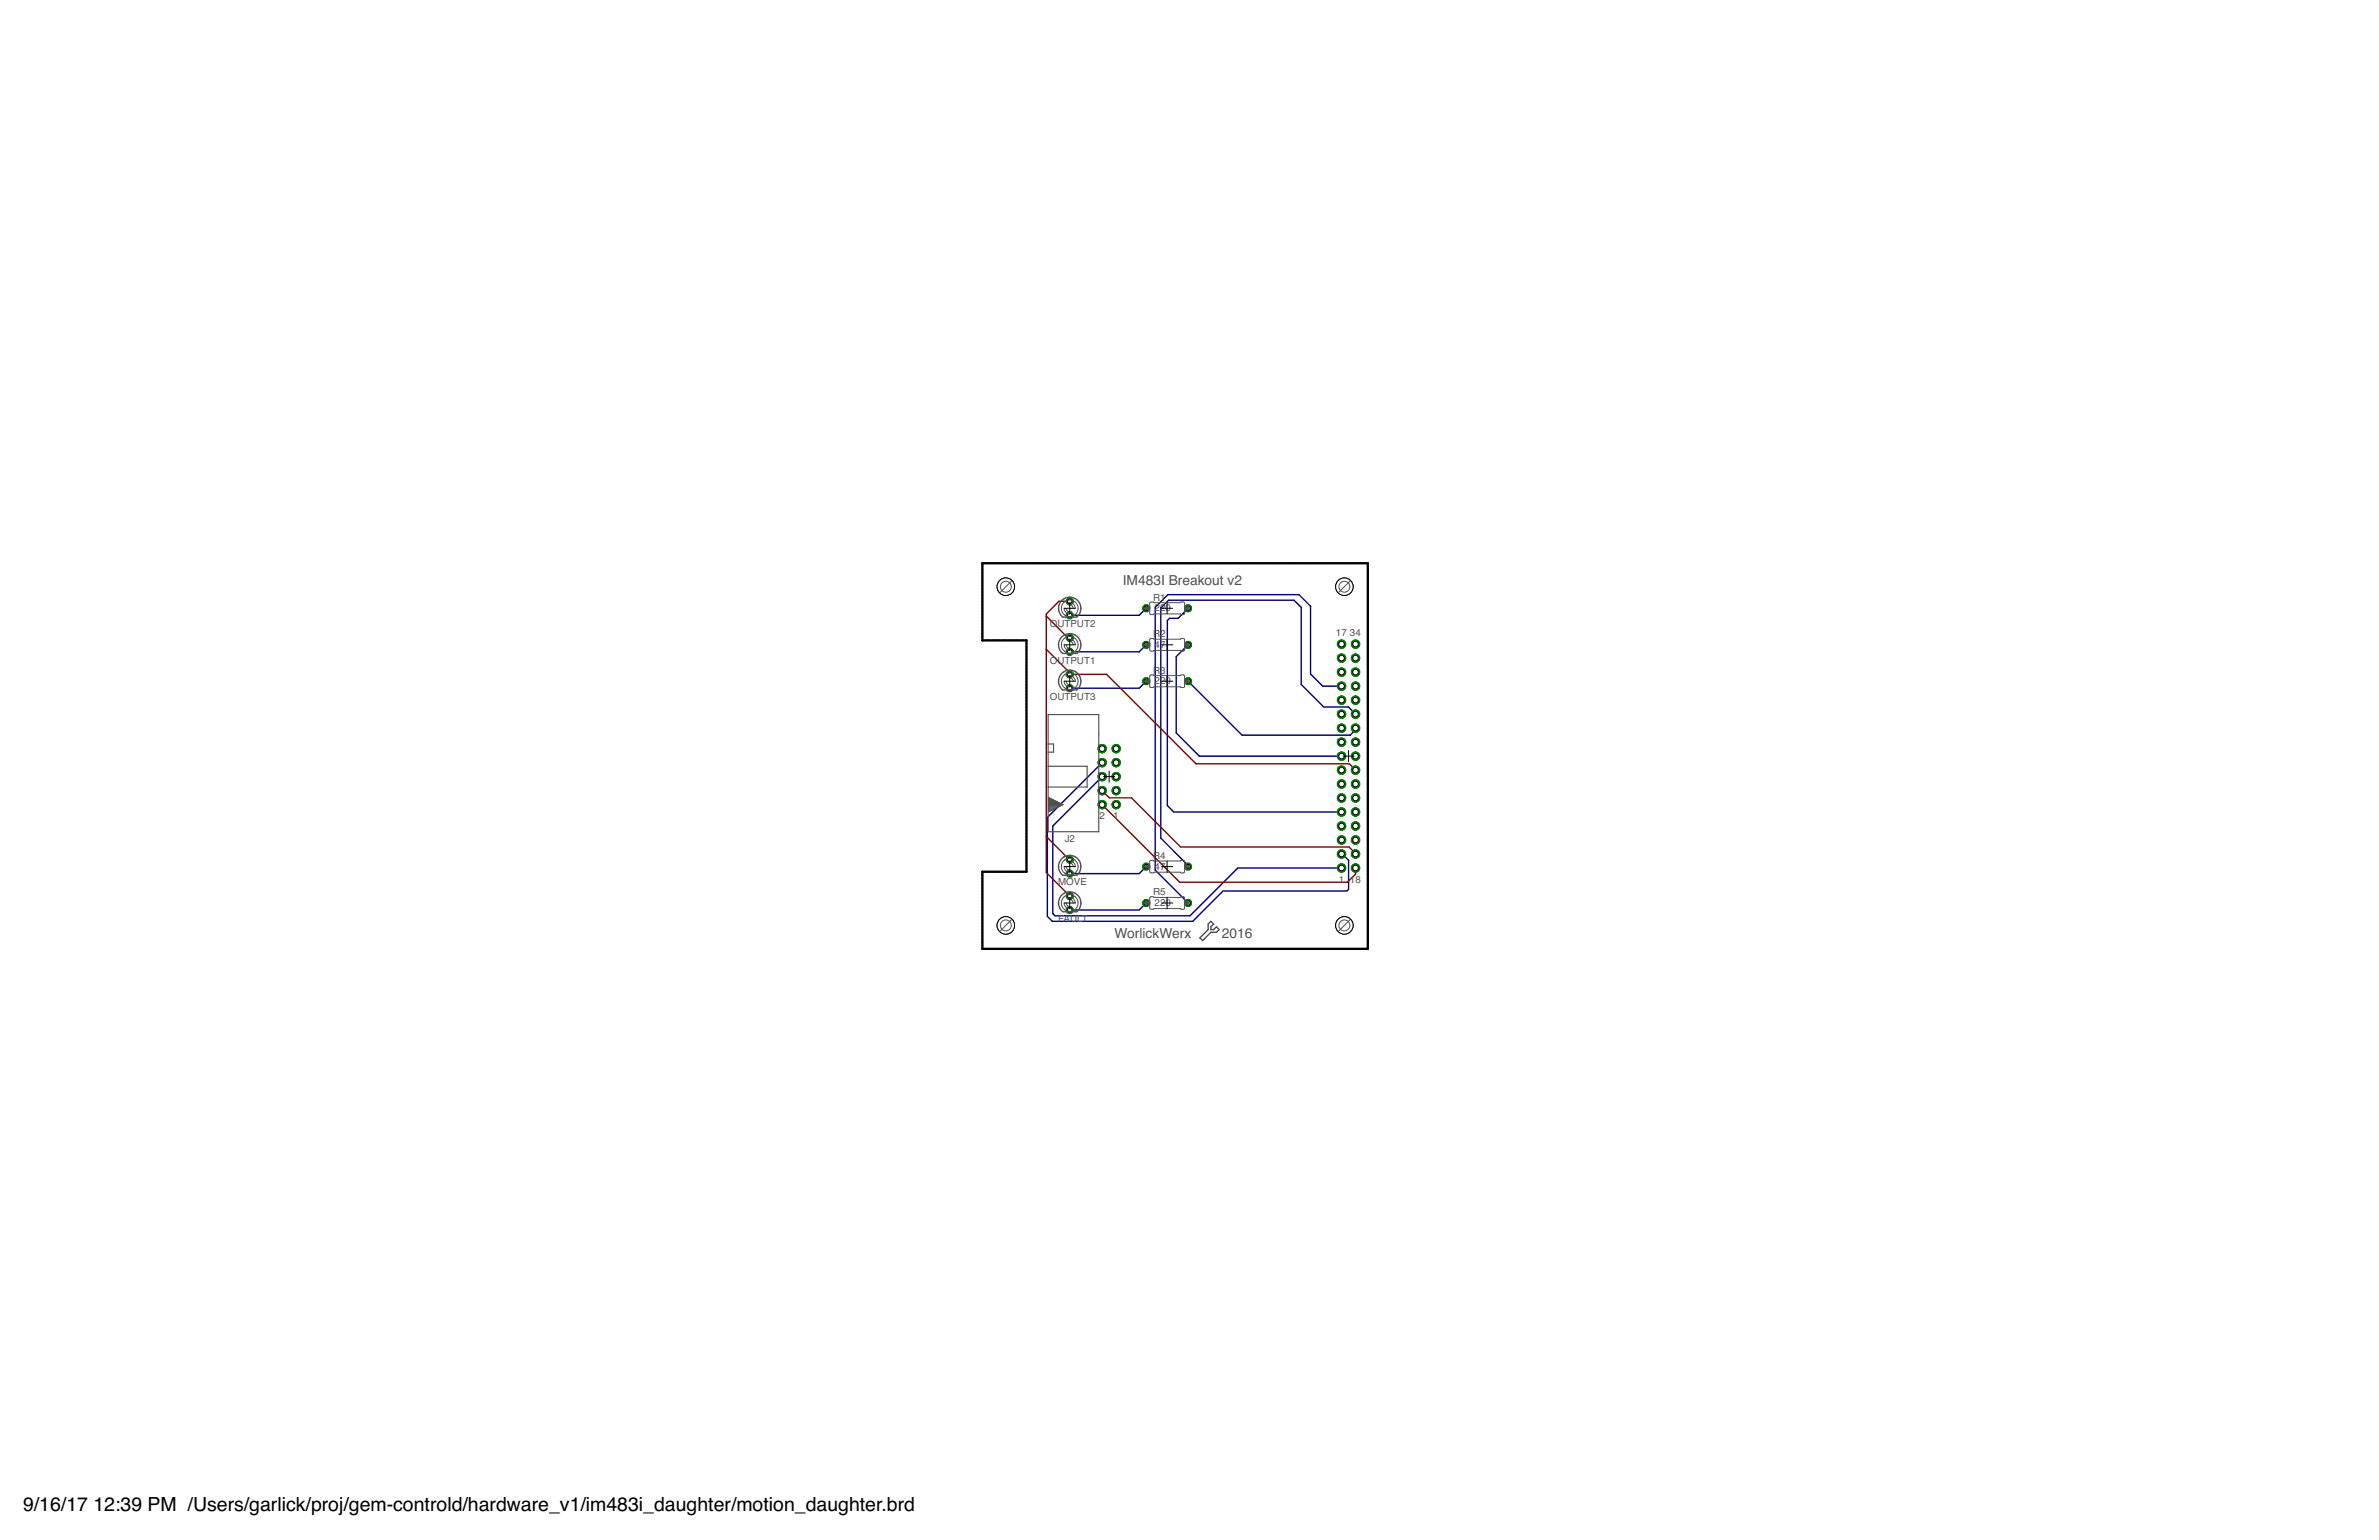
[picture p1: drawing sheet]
<svg xmlns="http://www.w3.org/2000/svg" width="432mm" height="279mm" viewBox="0 0 432 279" stroke-linecap="round" stroke-linejoin="round" font-family="sans-serif">
<defs><g id="words">
<g font-size="3.5">
<text x="4.2" y="274.2">9/16/17</text>
<text x="17" y="274.2">12:39 PM /Users/garlick/proj/gem-controld/hardware_v1/im483i_daughter/motion_daughter.brd</text>
</g>
<g font-size="2.5" fill="#505050">
<text x="203.8" y="106.2">IM483I Breakout v2</text>
<text x="202.3" y="170.1">WorlickWerx</text>
<text x="221.8" y="170.1">2016</text>
</g>
<g font-size="1.8" fill="#505050">
<text x="190.5" y="113.8">OUTPUT2</text>
<text x="209.3" y="109">R1</text>
<text x="209.6" y="110.9">220</text>
<text x="209.3" y="115.6">R2</text>
<text x="209.6" y="117.5">47</text>
<text x="242.5" y="115.3">17</text>
<text x="245" y="115.3">34</text>
<text x="190.5" y="120.4">OUTPUT1</text>
<text x="209.3" y="122.2">R3</text>
<text x="209.6" y="124.2">220</text>
<text x="190.5" y="127">OUTPUT3</text>
<text x="199.5" y="148.5">2</text>
<text x="202.1" y="148.5">1</text>
<text x="193.2" y="152.8">J2</text>
<text x="209.3" y="155.8">R4</text>
<text x="192" y="160.6">MOVE</text>
<text x="209.6" y="157.8">47</text>
<text x="243" y="160.3">1</text>
<text x="245" y="160.3">18</text>
<text x="192" y="167.2">FAULT</text>
<text x="209.3" y="162.4">R5</text>
<text x="209.6" y="164.4">220</text>
</g>
</g></defs>
<g fill="none" stroke="#000080" stroke-width=".25">
<path d="M178.3 102.8h.1M178.3 103.4h.1M178.3 103.9v.1M178.3 104.5v.1M178.3 105.1v.1M178.3 105.7h.1M178.3 106.3h.1M178.3 106.8v.1M178.3 107.4v.1M178.3 108v.1M178.3 108.6h.1M178.3 109.2h.1"/>
<path d="M178.3 109.7v.1M178.3 110.3v.1M178.3 110.9v.1M178.3 111.5h.1M178.3 112.1h.1M178.3 112.6v.1M178.3 113.2v.1M178.3 113.8v.1M178.3 114.4h.1M178.3 115h.1M178.3 115.5v.1M178.3 116.1l.1 .1"/>
<path d="M178.4 102.2l-.1 .1M178.9 102.2h.1M178.9 116.2h.1M179.5 102.2h.1M179.5 116.2h.1M180 102.2h.1M180.1 116.2h.1M180.6 102.2h.1M180.7 116.2h.1M181.2 102.2h.1M181.3 116.2h.1M181.7 102.2h.1"/>
<path d="M181.9 116.2h.2M182.3 102.2h.1M182.6 116.2h.1M182.9 102.2h.1M183.2 116.2h.1M183.5 102.2h.1M183.8 116.2h.1M184 102.2h.1M184.4 116.2h.1M184.6 102.2h.1M185 116.2h.1M185.2 102.2h.1"/>
<path d="M185.6 116.2h.1M185.8 102.2h.1M186.2 116.2h.1M186.3 116.8h.1M186.3 117.3v.1M186.3 117.9v.1M186.3 118.5v.1M186.3 119.1h.1M186.3 119.6v.1M186.3 102.2h.1M186.9 102.2h.1M187.5 102.2h.1"/>
<path d="M188 102.2h.1M188.6 102.2h.1M189.2 102.2h.1M189.8 102.2h.1M190.3 102.2h.1M190.9 102.2h.1M191.5 102.2h.1M192.1 102.2h.1M192.6 102.2h.1M193.2 102.2h.1M193.8 102.2h.1M194.4 102.2h.1"/>
<path d="M194.9 102.2h.1M195.5 102.2h.1M196.1 102.2h.1M196.6 102.2h.1M197.2 102.2h.1M197.8 102.2h.1M198.4 102.2h.1M198.9 102.2h.1M199.5 102.2h.1M200.1 102.2h.1M200.7 102.2h.1M201.2 102.2h.1"/>
<path d="M201.8 102.2h.1M202.4 102.2h.1M202.9 102.2h.1M203.5 102.2h.1M204.1 102.2h.1M204.7 102.2h.1M205.2 102.2h.1M205.8 102.2h.1M206.4 102.2h.1M206.9 102.2h.1M207.5 102.2h.1M208 117l-1.2 1.3h-12.6"/>
<path d="M208 110.4l-1.2 1.2h-12.6M208.1 102.2h.1M208.7 102.2h.1M209.2 102.2h.1M209.8 102.2h.1M210.4 102.2h.1M211 102.2h.1M211.5 102.2h.1M212.1 102.2h.1M212.7 102.2h.1M213.3 102.2h.1M213.8 102.2h.1"/>
<path d="M214.4 102.2h.1M215 102.2h.1M215.5 102.2h.1M215.6 117l-2.1 2.1v13.9l4.2 4.2h25.8M215.6 110.4l-1.8 1.8h-1.5l-.4 .4v33.6l1.1 1.1h30.5M216.1 102.2h.1M216.7 102.2h.1M217.3 102.2h.1M217.8 102.2h.1M218.4 102.2h.1M219 102.2h.1M219.6 102.2h.1"/>
<path d="M220.1 102.2h.1M220.7 102.2h.1M221.3 102.2h.1M221.8 102.2h.1M222.4 102.2h.1M223 102.2h.1M223.6 102.2h.1M224.1 102.2h.1M224.7 102.2h.1M225.3 102.2h.1M225.8 102.2h.1M226.4 102.2h.1"/>
<path d="M227 102.2h.1M227.6 102.2h.1M228.2 102.2h.1M228.7 102.2h.1M229.3 102.2h.1M229.9 102.2h.1M230.4 102.2h.1M231 102.2h.1M231.6 102.2h.1M232.2 102.2h.1M232.7 102.2h.1M233.3 102.2h.1"/>
<path d="M233.9 102.2h.1M234.4 102.2h.1M235 102.2h.1M235.6 102.2h.1M236.2 102.2h.1M236.7 102.2h.1M237.3 102.2h.1M237.9 102.2h.1M238.5 102.2h.1M239 102.2h.1M239.6 102.2h.1M240.2 102.2h.1"/>
<path d="M240.7 102.2h.1M241.3 102.2h.1M241.9 102.2h.1M242.5 102.2h.1M243 102.2h.1M243.6 102.2h.1M244.2 102.2h.1M244.8 102.2h.1M245.3 102.2h.1M245.9 102.2h.1M246.5 102.2h.1M247.1 102.2h.1"/>
<path d="M247.6 102.2h.1M248.2 102.2l.1 .1M248.3 102.8h.1M248.3 103.3v.1M248.3 103.9v.1M248.3 104.5v.1M248.3 105.1h.1M248.3 105.6v.1M248.3 106.2v.1M248.3 106.8h.1M248.3 107.4h.1M248.3 107.9v.1"/>
<path d="M248.3 108.5v.1M248.3 109.1h.1M248.3 109.6v.1M248.3 110.2v.1M248.3 110.8h.1M248.3 111.4h.1M248.3 111.9v.1M248.3 112.5v.1M248.3 113.1h.1M248.3 113.6v.1M248.3 114.2v.1M248.3 114.8v.1"/>
<path d="M248.3 115.4h.1M248.3 116h.1M248.3 116.5v.1M248.3 117.1v.1M248.3 117.7h.1M248.3 118.2v.1M248.3 118.8v.1M248.3 119.4h.1M248.3 120h.1M186.3 120.2v.1M186.3 120.8h.1M186.3 121.3v.1"/>
<path d="M186.3 121.9v.1M186.3 122.5v.1M186.3 123.1h.1M186.3 123.7h.1M186.3 124.2v.1M186.3 124.8v.1M186.3 125.4h.1M186.3 125.9v.1M186.3 126.5v.1M186.3 127.1v.1M186.3 127.7h.1M186.3 128.2v.1"/>
<path d="M186.3 128.8v.1M186.3 129.4v.1M186.3 130h.1M186.3 130.5v.1M186.3 131.1v.1M186.3 131.7v.1M186.3 132.3h.1M186.3 132.8v.1M186.3 133.4v.1M186.3 134h.1M186.3 134.6h.1M186.3 135.1v.1"/>
<path d="M186.3 135.7v.1M186.3 136.3h.1M186.3 136.8v.1M186.3 137.4v.1M186.3 138v.1M186.3 138.6h.1M186.3 139.1v.1M186.3 139.7v.1M200 138.4l-9.9 9.9v17.9l.9 1h25.5l5.5-5.6h22.5l.3-.2v-5.3l-1.2-1.2h-.1M208 123.6l-1.2 1.3h-12.6M215.6 123.6l9.8 9.8h19.7l.9-1v-.3M243.5 124.5h-3.4l-2.2-2.2v-12.3l-2.1-2.1h-23.8l-2.3 2.3v47.7l5.9 5.9"/>
<path d="M246 129.6l-1.2-1.3h-4.5l-4.1-4.1v-14l-1.3-1.3h-22.8l-1.4 1.4v41.8l4.9 4.9v.2M248.3 120.5v.1M248.3 121.1v.1M248.3 121.7h.1M248.3 122.2v.1M248.3 122.8v.1M248.3 123.4v.1M248.3 124h.1M248.3 124.5v.1M248.3 125.1v.1M248.3 125.7v.1M248.3 126.3h.1"/>
<path d="M248.3 126.8v.1M248.3 127.4v.1M248.3 128h.1M248.3 128.5v.1M248.3 129.1v.1M248.3 129.7v.1M248.3 130.3h.1M248.3 130.8v.1M248.3 131.4v.1M248.3 132v.1M248.3 132.6h.1M248.3 133.1v.1"/>
<path d="M248.3 133.7v.1M248.3 134.3h.1M248.3 134.9h.1M248.3 135.4v.1M248.3 136v.1M248.3 136.6h.1M248.3 137.1v.1M248.3 137.7v.1M248.3 138.3h.1M248.3 138.9h.1M248.3 139.4v.1M248.3 140v.1"/>
<path d="M178.3 158.7v.1M178.3 159.3v.1M178.3 159.9v.1M178.4 158.2h-.1M178.9 158.2h.1M179.5 158.2h.1M180.1 158.2h.1M180.7 158.2h.1M181.3 158.2h.1M181.9 158.2h.2M182.6 158.2h.1M183.2 158.2h.1"/>
<path d="M183.8 158.2h.1M184.4 158.2h.1M185 158.2h.1M185.6 158.2h.1M186.3 140.3v.1M186.3 140.9h.1M186.3 141.4v.1M186.3 142v.1M186.3 142.6v.1M186.3 143.2h.1M186.3 143.7v.1M186.3 144.3v.1"/>
<path d="M186.3 144.9h.1M186.3 145.5h.1M186.3 146v.1M186.3 146.6v.1M186.3 147.2v.1M186.3 147.8h.1M186.3 148.3v.1M186.3 148.9v.1M186.3 149.5h.1M186.3 150.1h.1M186.3 150.6v.1M186.3 151.2v.1"/>
<path d="M186.3 151.8h.1M186.3 152.4h.1M186.3 152.9v.1M186.3 153.5v.1M186.3 154.1h.1M186.3 154.6v.1M186.3 155.2v.1M186.3 155.8v.1M186.3 156.4h.1M186.3 157h.1M186.3 157.5v.1M186.3 158.1l-.1 .1"/>
<path d="M200 140.9l-8.9 9v15.9l.4 .4h24.5l8.7-8.7h18.8M208 157.2l-1.2 1.3h-12.6M248.3 140.6v.1M248.3 141.1v.1M248.3 141.7v.1M248.3 142.3v.1M248.3 142.9h.1M248.3 143.4v.1M248.3 144v.1M248.3 144.6v.1M248.3 145.2h.1M248.3 145.7v.1"/>
<path d="M248.3 146.3v.1M248.3 146.9h.1M248.3 147.4v.1M248.3 148v.1M248.3 148.6v.1M248.3 149.2h.1M248.3 149.7v.1M248.3 150.3v.1M248.3 150.9v.1M248.3 151.5h.1M248.3 152v.1M248.3 152.6v.1"/>
<path d="M248.3 153.2h.1M248.3 153.8h.1M248.3 154.3v.1M248.3 154.9v.1M248.3 155.5h.1M248.3 156v.1M248.3 156.6v.1M248.3 157.2h.1M248.3 157.8h.1M248.3 158.3v.1M248.3 158.9v.1M248.3 159.5v.1"/>
<path d="M178.3 160.5h.1M178.3 161.1h.1M178.3 161.6v.1M178.3 162.2v.1M178.3 162.8v.1M178.3 163.4h.1M178.3 164h.1M178.3 164.5v.1M178.3 165.1v.1M178.3 165.7v.1M178.3 166.3h.1M178.3 166.9h.1"/>
<path d="M178.3 167.4v.1M178.3 168v.1M178.3 168.6v.1M178.3 169.2h.1M178.3 169.8h.1M178.3 170.3v.1M178.3 170.9v.1M178.3 171.5v.1M178.3 172.1h.1M178.9 172.1h.1M179.5 172.1h.1M180 172.1h.1"/>
<path d="M180.6 172.1h.1M181.2 172.1h.1M181.7 172.1h.1M182.3 172.1h.1M182.9 172.1h.1M183.5 172.1h.1M184 172.1h.1M184.6 172.1h.1M185.2 172.1h.1M185.8 172.1h.1M186.3 172.1h.1M186.9 172.1h.1"/>
<path d="M187.5 172.1h.1M188 172.1h.1M188.6 172.1h.1M189.2 172.1h.1M189.8 172.1h.1M190.3 172.1h.1M190.9 172.1h.1M191.5 172.1h.1M192.1 172.1h.1M192.6 172.1h.1M193.2 172.1h.1M193.8 172.1h.1"/>
<path d="M194.4 172.1h.1M194.9 172.1h.1M195.5 172.1h.1M196.1 172.1h.1M196.6 172.1h.1M197.2 172.1h.1M197.8 172.1h.1M198.4 172.1h.1M198.9 172.1h.1M199.5 172.1h.1M200.1 172.1h.1M200.7 172.1h.1"/>
<path d="M201.2 172.1h.1M201.8 172.1h.1M202.4 172.1h.1M202.9 172.1h.1M203.5 172.1h.1M204.1 172.1h.1M204.7 172.1h.1M205.2 172.1h.1M205.8 172.1h.1M206.4 172.1h.1M206.9 172.1h.1M207.5 172.1h.1"/>
<path d="M208 163.8l-1.2 1.3h-12.6M208.1 172.1h.1M208.7 172.1h.1M209.2 172.1h.1M209.8 172.1h.1M210.4 172.1h.1M211 172.1h.1M211.5 172.1h.1M212.1 172.1h.1M212.7 172.1h.1M213.3 172.1h.1M213.8 172.1h.1"/>
<path d="M214.4 172.1h.1M215 172.1h.1M215.5 172.1h.1M216.1 172.1h.1M216.7 172.1h.1M217.3 172.1h.1M217.8 172.1h.1M218.4 172.1h.1M219 172.1h.1M219.6 172.1h.1M220.1 172.1h.1M220.7 172.1h.1"/>
<path d="M221.3 172.1h.1M221.8 172.1h.1M222.4 172.1h.1M223 172.1h.1M223.6 172.1h.1M224.1 172.1h.1M224.7 172.1h.1M225.3 172.1h.1M225.8 172.1h.1M226.4 172.1h.1M227 172.1h.1M227.6 172.1h.1"/>
<path d="M228.2 172.1h.1M228.7 172.1h.1M229.3 172.1h.1M229.9 172.1h.1M230.4 172.1h.1M231 172.1h.1M231.6 172.1h.1M232.2 172.1h.1M232.7 172.1h.1M233.3 172.1h.1M233.9 172.1h.1M234.4 172.1h.1"/>
<path d="M235 172.1h.1M235.6 172.1h.1M236.2 172.1h.1M236.7 172.1h.1M237.3 172.1h.1M237.9 172.1h.1M238.5 172.1h.1M239 172.1h.1M239.6 172.1h.1M240.2 172.1h.1M240.7 172.1h.1M241.3 172.1h.1"/>
<path d="M241.9 172.1h.1M242.5 172.1h.1M243 172.1h.1M243.6 172.1h.1M244.2 172.1h.1M244.8 172.1h.1M245.3 172.1h.1M245.9 172.1h.1M246.5 172.1h.1M247.1 172.1h.1M247.6 172.1h.1M248.3 172.1h-.1"/>
<path d="M248.3 160.1h.1M248.3 160.6v.1M248.3 161.2v.1M248.3 161.8h.1M248.3 162.3v.1M248.3 162.9v.1M248.3 163.5v.1M248.3 164.1h.1M248.3 164.6v.1M248.3 165.2v.1M248.3 165.8h.1M248.3 166.3v.1"/>
<path d="M248.3 166.9v.1M248.3 167.5v.1M248.3 168.1h.1M248.3 168.7h.1M248.3 169.2v.1M248.3 169.8v.1M248.3 170.4h.1M248.3 170.9v.1M248.3 171.5v.1"/>
</g>
<circle cx="246" cy="157.5" r=".76" fill="#008000" stroke="#008000" stroke-width=".18"/>
<circle cx="246" cy="157.5" r=".51" fill="#fff" stroke="#000" stroke-width=".18"/>
<circle cx="243.5" cy="157.5" r=".76" fill="#008000" stroke="#008000" stroke-width=".18"/>
<circle cx="243.5" cy="157.5" r=".51" fill="#fff" stroke="#000" stroke-width=".18"/>
<circle cx="246" cy="154.9" r=".76" fill="#008000" stroke="#008000" stroke-width=".18"/>
<circle cx="246" cy="154.9" r=".51" fill="#fff" stroke="#000" stroke-width=".18"/>
<circle cx="243.5" cy="154.9" r=".76" fill="#008000" stroke="#008000" stroke-width=".18"/>
<circle cx="243.5" cy="154.9" r=".51" fill="#fff" stroke="#000" stroke-width=".18"/>
<circle cx="246" cy="152.4" r=".76" fill="#008000" stroke="#008000" stroke-width=".18"/>
<circle cx="246" cy="152.4" r=".51" fill="#fff" stroke="#000" stroke-width=".18"/>
<circle cx="243.5" cy="152.4" r=".76" fill="#008000" stroke="#008000" stroke-width=".18"/>
<circle cx="243.5" cy="152.4" r=".51" fill="#fff" stroke="#000" stroke-width=".18"/>
<circle cx="246" cy="149.9" r=".76" fill="#008000" stroke="#008000" stroke-width=".18"/>
<circle cx="246" cy="149.9" r=".51" fill="#fff" stroke="#000" stroke-width=".18"/>
<circle cx="243.5" cy="149.9" r=".76" fill="#008000" stroke="#008000" stroke-width=".18"/>
<circle cx="243.5" cy="149.9" r=".51" fill="#fff" stroke="#000" stroke-width=".18"/>
<circle cx="246" cy="147.3" r=".76" fill="#008000" stroke="#008000" stroke-width=".18"/>
<circle cx="246" cy="147.3" r=".51" fill="#fff" stroke="#000" stroke-width=".18"/>
<circle cx="243.5" cy="147.3" r=".76" fill="#008000" stroke="#008000" stroke-width=".18"/>
<circle cx="243.5" cy="147.3" r=".51" fill="#fff" stroke="#000" stroke-width=".18"/>
<circle cx="246" cy="144.8" r=".76" fill="#008000" stroke="#008000" stroke-width=".18"/>
<circle cx="246" cy="144.8" r=".51" fill="#fff" stroke="#000" stroke-width=".18"/>
<circle cx="243.5" cy="144.8" r=".76" fill="#008000" stroke="#008000" stroke-width=".18"/>
<circle cx="243.5" cy="144.8" r=".51" fill="#fff" stroke="#000" stroke-width=".18"/>
<circle cx="246" cy="142.2" r=".76" fill="#008000" stroke="#008000" stroke-width=".18"/>
<circle cx="246" cy="142.2" r=".51" fill="#fff" stroke="#000" stroke-width=".18"/>
<circle cx="243.5" cy="142.2" r=".76" fill="#008000" stroke="#008000" stroke-width=".18"/>
<circle cx="243.5" cy="142.2" r=".51" fill="#fff" stroke="#000" stroke-width=".18"/>
<circle cx="246" cy="139.7" r=".76" fill="#008000" stroke="#008000" stroke-width=".18"/>
<circle cx="246" cy="139.7" r=".51" fill="#fff" stroke="#000" stroke-width=".18"/>
<circle cx="243.5" cy="139.7" r=".76" fill="#008000" stroke="#008000" stroke-width=".18"/>
<circle cx="243.5" cy="139.7" r=".51" fill="#fff" stroke="#000" stroke-width=".18"/>
<circle cx="246" cy="137.2" r=".76" fill="#008000" stroke="#008000" stroke-width=".18"/>
<circle cx="246" cy="137.2" r=".51" fill="#fff" stroke="#000" stroke-width=".18"/>
<circle cx="243.5" cy="137.2" r=".76" fill="#008000" stroke="#008000" stroke-width=".18"/>
<circle cx="243.5" cy="137.2" r=".51" fill="#fff" stroke="#000" stroke-width=".18"/>
<circle cx="246" cy="134.6" r=".76" fill="#008000" stroke="#008000" stroke-width=".18"/>
<circle cx="246" cy="134.6" r=".51" fill="#fff" stroke="#000" stroke-width=".18"/>
<circle cx="243.5" cy="134.6" r=".76" fill="#008000" stroke="#008000" stroke-width=".18"/>
<circle cx="243.5" cy="134.6" r=".51" fill="#fff" stroke="#000" stroke-width=".18"/>
<circle cx="246" cy="132.1" r=".76" fill="#008000" stroke="#008000" stroke-width=".18"/>
<circle cx="246" cy="132.1" r=".51" fill="#fff" stroke="#000" stroke-width=".18"/>
<circle cx="243.5" cy="132.1" r=".76" fill="#008000" stroke="#008000" stroke-width=".18"/>
<circle cx="243.5" cy="132.1" r=".51" fill="#fff" stroke="#000" stroke-width=".18"/>
<circle cx="246" cy="129.6" r=".76" fill="#008000" stroke="#008000" stroke-width=".18"/>
<circle cx="246" cy="129.6" r=".51" fill="#fff" stroke="#000" stroke-width=".18"/>
<circle cx="243.5" cy="129.6" r=".76" fill="#008000" stroke="#008000" stroke-width=".18"/>
<circle cx="243.5" cy="129.6" r=".51" fill="#fff" stroke="#000" stroke-width=".18"/>
<circle cx="246" cy="127" r=".76" fill="#008000" stroke="#008000" stroke-width=".18"/>
<circle cx="246" cy="127" r=".51" fill="#fff" stroke="#000" stroke-width=".18"/>
<circle cx="243.5" cy="127" r=".76" fill="#008000" stroke="#008000" stroke-width=".18"/>
<circle cx="243.5" cy="127" r=".51" fill="#fff" stroke="#000" stroke-width=".18"/>
<circle cx="246" cy="124.5" r=".76" fill="#008000" stroke="#008000" stroke-width=".18"/>
<circle cx="246" cy="124.5" r=".51" fill="#fff" stroke="#000" stroke-width=".18"/>
<circle cx="243.5" cy="124.5" r=".76" fill="#008000" stroke="#008000" stroke-width=".18"/>
<circle cx="243.5" cy="124.5" r=".51" fill="#fff" stroke="#000" stroke-width=".18"/>
<circle cx="246" cy="121.9" r=".76" fill="#008000" stroke="#008000" stroke-width=".18"/>
<circle cx="246" cy="121.9" r=".51" fill="#fff" stroke="#000" stroke-width=".18"/>
<circle cx="243.5" cy="121.9" r=".76" fill="#008000" stroke="#008000" stroke-width=".18"/>
<circle cx="243.5" cy="121.9" r=".51" fill="#fff" stroke="#000" stroke-width=".18"/>
<circle cx="246" cy="119.4" r=".76" fill="#008000" stroke="#008000" stroke-width=".18"/>
<circle cx="246" cy="119.4" r=".51" fill="#fff" stroke="#000" stroke-width=".18"/>
<circle cx="243.5" cy="119.4" r=".76" fill="#008000" stroke="#008000" stroke-width=".18"/>
<circle cx="243.5" cy="119.4" r=".51" fill="#fff" stroke="#000" stroke-width=".18"/>
<circle cx="246" cy="116.9" r=".76" fill="#008000" stroke="#008000" stroke-width=".18"/>
<circle cx="246" cy="116.9" r=".51" fill="#fff" stroke="#000" stroke-width=".18"/>
<circle cx="243.5" cy="116.9" r=".76" fill="#008000" stroke="#008000" stroke-width=".18"/>
<circle cx="243.5" cy="116.9" r=".51" fill="#fff" stroke="#000" stroke-width=".18"/>
<circle cx="202.6" cy="146" r=".76" fill="#008000" stroke="#008000" stroke-width=".18"/>
<circle cx="202.6" cy="146" r=".51" fill="#fff" stroke="#000" stroke-width=".18"/>
<circle cx="200" cy="146" r=".76" fill="#008000" stroke="#008000" stroke-width=".18"/>
<circle cx="200" cy="146" r=".51" fill="#fff" stroke="#000" stroke-width=".18"/>
<circle cx="202.6" cy="143.4" r=".76" fill="#008000" stroke="#008000" stroke-width=".18"/>
<circle cx="202.6" cy="143.4" r=".51" fill="#fff" stroke="#000" stroke-width=".18"/>
<circle cx="200" cy="143.4" r=".76" fill="#008000" stroke="#008000" stroke-width=".18"/>
<circle cx="200" cy="143.4" r=".51" fill="#fff" stroke="#000" stroke-width=".18"/>
<circle cx="202.6" cy="140.9" r=".76" fill="#008000" stroke="#008000" stroke-width=".18"/>
<circle cx="202.6" cy="140.9" r=".51" fill="#fff" stroke="#000" stroke-width=".18"/>
<circle cx="200" cy="140.9" r=".76" fill="#008000" stroke="#008000" stroke-width=".18"/>
<circle cx="200" cy="140.9" r=".51" fill="#fff" stroke="#000" stroke-width=".18"/>
<circle cx="202.6" cy="138.4" r=".76" fill="#008000" stroke="#008000" stroke-width=".18"/>
<circle cx="202.6" cy="138.4" r=".51" fill="#fff" stroke="#000" stroke-width=".18"/>
<circle cx="200" cy="138.4" r=".76" fill="#008000" stroke="#008000" stroke-width=".18"/>
<circle cx="200" cy="138.4" r=".51" fill="#fff" stroke="#000" stroke-width=".18"/>
<circle cx="202.6" cy="135.8" r=".76" fill="#008000" stroke="#008000" stroke-width=".18"/>
<circle cx="202.6" cy="135.8" r=".51" fill="#fff" stroke="#000" stroke-width=".18"/>
<circle cx="200" cy="135.8" r=".76" fill="#008000" stroke="#008000" stroke-width=".18"/>
<circle cx="200" cy="135.8" r=".51" fill="#fff" stroke="#000" stroke-width=".18"/>
<circle cx="194.2" cy="109.1" r=".66" fill="#008000" stroke="#008000" stroke-width=".18"/>
<circle cx="194.2" cy="109.1" r=".4" fill="#fff" stroke="#000" stroke-width=".18"/>
<circle cx="194.2" cy="111.6" r=".66" fill="#008000" stroke="#008000" stroke-width=".18"/>
<circle cx="194.2" cy="111.6" r=".4" fill="#fff" stroke="#000" stroke-width=".18"/>
<circle cx="194.2" cy="115.7" r=".66" fill="#008000" stroke="#008000" stroke-width=".18"/>
<circle cx="194.2" cy="115.7" r=".4" fill="#fff" stroke="#000" stroke-width=".18"/>
<circle cx="194.2" cy="118.3" r=".66" fill="#008000" stroke="#008000" stroke-width=".18"/>
<circle cx="194.2" cy="118.3" r=".4" fill="#fff" stroke="#000" stroke-width=".18"/>
<circle cx="194.2" cy="122.3" r=".66" fill="#008000" stroke="#008000" stroke-width=".18"/>
<circle cx="194.2" cy="122.3" r=".4" fill="#fff" stroke="#000" stroke-width=".18"/>
<circle cx="194.2" cy="124.9" r=".66" fill="#008000" stroke="#008000" stroke-width=".18"/>
<circle cx="194.2" cy="124.9" r=".4" fill="#fff" stroke="#000" stroke-width=".18"/>
<circle cx="194.2" cy="156" r=".66" fill="#008000" stroke="#008000" stroke-width=".18"/>
<circle cx="194.2" cy="156" r=".4" fill="#fff" stroke="#000" stroke-width=".18"/>
<circle cx="194.2" cy="158.5" r=".66" fill="#008000" stroke="#008000" stroke-width=".18"/>
<circle cx="194.2" cy="158.5" r=".4" fill="#fff" stroke="#000" stroke-width=".18"/>
<circle cx="194.2" cy="162.6" r=".66" fill="#008000" stroke="#008000" stroke-width=".18"/>
<circle cx="194.2" cy="162.6" r=".4" fill="#fff" stroke="#000" stroke-width=".18"/>
<circle cx="194.2" cy="165.1" r=".66" fill="#008000" stroke="#008000" stroke-width=".18"/>
<circle cx="194.2" cy="165.1" r=".4" fill="#fff" stroke="#000" stroke-width=".18"/>
<circle cx="208" cy="110.4" r=".66" fill="#008000" stroke="#008000" stroke-width=".18"/>
<circle cx="208" cy="110.4" r=".4" fill="#fff" stroke="#000" stroke-width=".18"/>
<circle cx="215.6" cy="110.4" r=".66" fill="#008000" stroke="#008000" stroke-width=".18"/>
<circle cx="215.6" cy="110.4" r=".4" fill="#fff" stroke="#000" stroke-width=".18"/>
<circle cx="208" cy="117" r=".66" fill="#008000" stroke="#008000" stroke-width=".18"/>
<circle cx="208" cy="117" r=".4" fill="#fff" stroke="#000" stroke-width=".18"/>
<circle cx="215.6" cy="117" r=".66" fill="#008000" stroke="#008000" stroke-width=".18"/>
<circle cx="215.6" cy="117" r=".4" fill="#fff" stroke="#000" stroke-width=".18"/>
<circle cx="208" cy="123.6" r=".66" fill="#008000" stroke="#008000" stroke-width=".18"/>
<circle cx="208" cy="123.6" r=".4" fill="#fff" stroke="#000" stroke-width=".18"/>
<circle cx="215.6" cy="123.6" r=".66" fill="#008000" stroke="#008000" stroke-width=".18"/>
<circle cx="215.6" cy="123.6" r=".4" fill="#fff" stroke="#000" stroke-width=".18"/>
<circle cx="208" cy="157.2" r=".66" fill="#008000" stroke="#008000" stroke-width=".18"/>
<circle cx="208" cy="157.2" r=".4" fill="#fff" stroke="#000" stroke-width=".18"/>
<circle cx="215.6" cy="157.2" r=".66" fill="#008000" stroke="#008000" stroke-width=".18"/>
<circle cx="215.6" cy="157.2" r=".4" fill="#fff" stroke="#000" stroke-width=".18"/>
<circle cx="208" cy="163.8" r=".66" fill="#008000" stroke="#008000" stroke-width=".18"/>
<circle cx="208" cy="163.8" r=".4" fill="#fff" stroke="#000" stroke-width=".18"/>
<circle cx="215.6" cy="163.8" r=".66" fill="#008000" stroke="#008000" stroke-width=".18"/>
<circle cx="215.6" cy="163.8" r=".4" fill="#fff" stroke="#000" stroke-width=".18"/>
<g fill="none" stroke="#800000" stroke-width=".25">
<path d="M178.3 102.8h.1M178.3 103.4h.1M178.3 103.9v.1M178.3 104.5v.1M178.3 105.1v.1M178.3 105.7h.1M178.3 106.3h.1M178.3 106.8v.1M178.3 107.4v.1M178.3 108v.1M178.3 108.6h.1M178.3 109.2h.1"/>
<path d="M178.3 109.7v.1M178.3 110.3v.1M178.3 110.9v.1M178.3 111.5h.1M178.3 112.1h.1M178.3 112.6v.1M178.3 113.2v.1M178.3 113.8v.1M178.3 114.4h.1M178.3 115h.1M178.3 115.5v.1M178.3 116.1l.1 .1"/>
<path d="M178.4 102.2l-.1 .1M178.9 102.2h.1M178.9 116.2h.1M179.5 102.2h.1M179.5 116.2h.1M180 102.2h.1M180.1 116.2h.1M180.6 102.2h.1M180.7 116.2h.1M181.2 102.2h.1M181.3 116.2h.1M181.7 102.2h.1"/>
<path d="M181.9 116.2h.2M182.3 102.2h.1M182.6 116.2h.1M182.9 102.2h.1M183.2 116.2h.1M183.5 102.2h.1M183.8 116.2h.1M184 102.2h.1M184.4 116.2h.1M184.6 102.2h.1M185 116.2h.1M185.2 102.2h.1"/>
<path d="M185.6 116.2h.1M185.8 102.2h.1M186.2 116.2h.1M186.3 116.8h.1M186.3 117.3v.1M186.3 117.9v.1M186.3 118.5v.1M186.3 119.1h.1M186.3 119.6v.1M186.3 102.2h.1M186.9 102.2h.1M187.5 102.2h.1"/>
<path d="M188 102.2h.1M188.6 102.2h.1M189.2 102.2h.1M189.8 102.2h.1M189.9 117.8l4.3 4.2v.3h6.7l16.2 16.3h27.8l1.1 1.1M189.9 111.8l3.9 3.9h.4M190.3 102.2h.1M190.9 102.2h.1M191.5 102.2h.1M192.1 102.2h.1M192.6 102.2h.1M193.2 102.2h.1"/>
<path d="M193.8 102.2h.1M194.2 109.1h-2l-2.3 2.3v46.9l4.3 4.3M194.4 102.2h.1M194.9 102.2h.1M195.5 102.2h.1M196.1 102.2h.1M196.6 102.2h.1M197.2 102.2h.1M197.8 102.2h.1M198.4 102.2h.1M198.9 102.2h.1M199.5 102.2h.1"/>
<path d="M200.1 102.2h.1M200.7 102.2h.1M201.2 102.2h.1M201.8 102.2h.1M202.4 102.2h.1M202.9 102.2h.1M203.5 102.2h.1M204.1 102.2h.1M204.7 102.2h.1M205.2 102.2h.1M205.8 102.2h.1M206.4 102.2h.1"/>
<path d="M206.9 102.2h.1M207.5 102.2h.1M208.1 102.2h.1M208.7 102.2h.1M209.2 102.2h.1M209.8 102.2h.1M210.4 102.2h.1M211 102.2h.1M211.5 102.2h.1M212.1 102.2h.1M212.7 102.2h.1M213.3 102.2h.1"/>
<path d="M213.8 102.2h.1M214.4 102.2h.1M215 102.2h.1M215.5 102.2h.1M216.1 102.2h.1M216.7 102.2h.1M217.3 102.2h.1M217.8 102.2h.1M218.4 102.2h.1M219 102.2h.1M219.6 102.2h.1M220.1 102.2h.1"/>
<path d="M220.7 102.2h.1M221.3 102.2h.1M221.8 102.2h.1M222.4 102.2h.1M223 102.2h.1M223.6 102.2h.1M224.1 102.2h.1M224.7 102.2h.1M225.3 102.2h.1M225.8 102.2h.1M226.4 102.2h.1M227 102.2h.1"/>
<path d="M227.6 102.2h.1M228.2 102.2h.1M228.7 102.2h.1M229.3 102.2h.1M229.9 102.2h.1M230.4 102.2h.1M231 102.2h.1M231.6 102.2h.1M232.2 102.2h.1M232.7 102.2h.1M233.3 102.2h.1M233.9 102.2h.1"/>
<path d="M234.4 102.2h.1M235 102.2h.1M235.6 102.2h.1M236.2 102.2h.1M236.7 102.2h.1M237.3 102.2h.1M237.9 102.2h.1M238.5 102.2h.1M239 102.2h.1M239.6 102.2h.1M240.2 102.2h.1M240.7 102.2h.1"/>
<path d="M241.3 102.2h.1M241.9 102.2h.1M242.5 102.2h.1M243 102.2h.1M243.6 102.2h.1M244.2 102.2h.1M244.8 102.2h.1M245.3 102.2h.1M245.9 102.2h.1M246.5 102.2h.1M247.1 102.2h.1M247.6 102.2h.1"/>
<path d="M248.2 102.2l.1 .1M248.3 102.8h.1M248.3 103.3v.1M248.3 103.9v.1M248.3 104.5v.1M248.3 105.1h.1M248.3 105.6v.1M248.3 106.2v.1M248.3 106.8h.1M248.3 107.4h.1M248.3 107.9v.1M248.3 108.5v.1"/>
<path d="M248.3 109.1h.1M248.3 109.6v.1M248.3 110.2v.1M248.3 110.8h.1M248.3 111.4h.1M248.3 111.9v.1M248.3 112.5v.1M248.3 113.1h.1M248.3 113.6v.1M248.3 114.2v.1M248.3 114.8v.1M248.3 115.4h.1"/>
<path d="M248.3 116h.1M248.3 116.5v.1M248.3 117.1v.1M248.3 117.7h.1M248.3 118.2v.1M248.3 118.8v.1M248.3 119.4h.1M248.3 120h.1M186.3 120.2v.1M186.3 120.8h.1M186.3 121.3v.1M186.3 121.9v.1"/>
<path d="M186.3 122.5v.1M186.3 123.1h.1M186.3 123.7h.1M186.3 124.2v.1M186.3 124.8v.1M186.3 125.4h.1M186.3 125.9v.1M186.3 126.5v.1M186.3 127.1v.1M186.3 127.7h.1M186.3 128.2v.1M186.3 128.8v.1"/>
<path d="M186.3 129.4v.1M186.3 130h.1M186.3 130.5v.1M186.3 131.1v.1M186.3 131.7v.1M186.3 132.3h.1M186.3 132.8v.1M186.3 133.4v.1M186.3 134h.1M186.3 134.6h.1M186.3 135.1v.1M186.3 135.7v.1"/>
<path d="M186.3 136.3h.1M186.3 136.8v.1M186.3 137.4v.1M186.3 138v.1M186.3 138.6h.1M186.3 139.1v.1M186.3 139.7v.1M248.3 120.5v.1M248.3 121.1v.1M248.3 121.7h.1M248.3 122.2v.1M248.3 122.8v.1"/>
<path d="M248.3 123.4v.1M248.3 124h.1M248.3 124.5v.1M248.3 125.1v.1M248.3 125.7v.1M248.3 126.3h.1M248.3 126.8v.1M248.3 127.4v.1M248.3 128h.1M248.3 128.5v.1M248.3 129.1v.1M248.3 129.7v.1"/>
<path d="M248.3 130.3h.1M248.3 130.8v.1M248.3 131.4v.1M248.3 132v.1M248.3 132.6h.1M248.3 133.1v.1M248.3 133.7v.1M248.3 134.3h.1M248.3 134.9h.1M248.3 135.4v.1M248.3 136v.1M248.3 136.6h.1"/>
<path d="M248.3 137.1v.1M248.3 137.7v.1M248.3 138.3h.1M248.3 138.9h.1M248.3 139.4v.1M248.3 140v.1M178.3 158.7v.1M178.3 159.3v.1M178.3 159.9v.1M178.4 158.2h-.1M178.9 158.2h.1M179.5 158.2h.1"/>
<path d="M180.1 158.2h.1M180.7 158.2h.1M181.3 158.2h.1M181.9 158.2h.2M182.6 158.2h.1M183.2 158.2h.1M183.8 158.2h.1M184.4 158.2h.1M185 158.2h.1M185.6 158.2h.1M186.3 140.3v.1M186.3 140.9h.1"/>
<path d="M186.3 141.4v.1M186.3 142v.1M186.3 142.6v.1M186.3 143.2h.1M186.3 143.7v.1M186.3 144.3v.1M186.3 144.9h.1M186.3 145.5h.1M186.3 146v.1M186.3 146.6v.1M186.3 147.2v.1M186.3 147.8h.1"/>
<path d="M186.3 148.3v.1M186.3 148.9v.1M186.3 149.5h.1M186.3 150.1h.1M186.3 150.6v.1M186.3 151.2v.1M186.3 151.8h.1M186.3 152.4h.1M186.3 152.9v.1M186.3 153.5v.1M186.3 154.1h.1M186.3 154.6v.1"/>
<path d="M186.3 155.2v.1M186.3 155.8v.1M186.3 156.4h.1M186.3 157h.1M186.3 157.5v.1M186.3 158.1l-.1 .1M189.9 151.8l4.3 4.2M200 146l14.1 14.1h30.5l1.4-1.5v-1.1M200 143.4l1.4 1.4h4l8.9 8.9h30.6l1.1 1.2M248.3 140.6v.1M248.3 141.1v.1M248.3 141.7v.1"/>
<path d="M248.3 142.3v.1M248.3 142.9h.1M248.3 143.4v.1M248.3 144v.1M248.3 144.6v.1M248.3 145.2h.1M248.3 145.7v.1M248.3 146.3v.1M248.3 146.9h.1M248.3 147.4v.1M248.3 148v.1M248.3 148.6v.1"/>
<path d="M248.3 149.2h.1M248.3 149.7v.1M248.3 150.3v.1M248.3 150.9v.1M248.3 151.5h.1M248.3 152v.1M248.3 152.6v.1M248.3 153.2h.1M248.3 153.8h.1M248.3 154.3v.1M248.3 154.9v.1M248.3 155.5h.1"/>
<path d="M248.3 156v.1M248.3 156.6v.1M248.3 157.2h.1M248.3 157.8h.1M248.3 158.3v.1M248.3 158.9v.1M248.3 159.5v.1M178.3 160.5h.1M178.3 161.1h.1M178.3 161.6v.1M178.3 162.2v.1M178.3 162.8v.1"/>
<path d="M178.3 163.4h.1M178.3 164h.1M178.3 164.5v.1M178.3 165.1v.1M178.3 165.7v.1M178.3 166.3h.1M178.3 166.9h.1M178.3 167.4v.1M178.3 168v.1M178.3 168.6v.1M178.3 169.2h.1M178.3 169.8h.1"/>
<path d="M178.3 170.3v.1M178.3 170.9v.1M178.3 171.5v.1M178.3 172.1h.1M178.9 172.1h.1M179.5 172.1h.1M180 172.1h.1M180.6 172.1h.1M181.2 172.1h.1M181.7 172.1h.1M182.3 172.1h.1M182.9 172.1h.1"/>
<path d="M183.5 172.1h.1M184 172.1h.1M184.6 172.1h.1M185.2 172.1h.1M185.8 172.1h.1M186.3 172.1h.1M186.9 172.1h.1M187.5 172.1h.1M188 172.1h.1M188.6 172.1h.1M189.2 172.1h.1M189.8 172.1h.1"/>
<path d="M190.3 172.1h.1M190.9 172.1h.1M191.5 172.1h.1M192.1 172.1h.1M192.6 172.1h.1M193.2 172.1h.1M193.8 172.1h.1M194.4 172.1h.1M194.9 172.1h.1M195.5 172.1h.1M196.1 172.1h.1M196.6 172.1h.1"/>
<path d="M197.2 172.1h.1M197.8 172.1h.1M198.4 172.1h.1M198.9 172.1h.1M199.5 172.1h.1M200.1 172.1h.1M200.7 172.1h.1M201.2 172.1h.1M201.8 172.1h.1M202.4 172.1h.1M202.9 172.1h.1M203.5 172.1h.1"/>
<path d="M204.1 172.1h.1M204.7 172.1h.1M205.2 172.1h.1M205.8 172.1h.1M206.4 172.1h.1M206.9 172.1h.1M207.5 172.1h.1M208.1 172.1h.1M208.7 172.1h.1M209.2 172.1h.1M209.8 172.1h.1M210.4 172.1h.1"/>
<path d="M211 172.1h.1M211.5 172.1h.1M212.1 172.1h.1M212.7 172.1h.1M213.3 172.1h.1M213.8 172.1h.1M214.4 172.1h.1M215 172.1h.1M215.5 172.1h.1M216.1 172.1h.1M216.7 172.1h.1M217.3 172.1h.1"/>
<path d="M217.8 172.1h.1M218.4 172.1h.1M219 172.1h.1M219.6 172.1h.1M220.1 172.1h.1M220.7 172.1h.1M221.3 172.1h.1M221.8 172.1h.1M222.4 172.1h.1M223 172.1h.1M223.6 172.1h.1M224.1 172.1h.1"/>
<path d="M224.7 172.1h.1M225.3 172.1h.1M225.8 172.1h.1M226.4 172.1h.1M227 172.1h.1M227.6 172.1h.1M228.2 172.1h.1M228.7 172.1h.1M229.3 172.1h.1M229.9 172.1h.1M230.4 172.1h.1M231 172.1h.1"/>
<path d="M231.6 172.1h.1M232.2 172.1h.1M232.7 172.1h.1M233.3 172.1h.1M233.9 172.1h.1M234.4 172.1h.1M235 172.1h.1M235.6 172.1h.1M236.2 172.1h.1M236.7 172.1h.1M237.3 172.1h.1M237.9 172.1h.1"/>
<path d="M238.5 172.1h.1M239 172.1h.1M239.6 172.1h.1M240.2 172.1h.1M240.7 172.1h.1M241.3 172.1h.1M241.9 172.1h.1M242.5 172.1h.1M243 172.1h.1M243.6 172.1h.1M244.2 172.1h.1M244.8 172.1h.1"/>
<path d="M245.3 172.1h.1M245.9 172.1h.1M246.5 172.1h.1M247.1 172.1h.1M247.6 172.1h.1M248.3 172.1h-.1M248.3 160.1h.1M248.3 160.6v.1M248.3 161.2v.1M248.3 161.8h.1M248.3 162.3v.1M248.3 162.9v.1"/>
<path d="M248.3 163.5v.1M248.3 164.1h.1M248.3 164.6v.1M248.3 165.2v.1M248.3 165.8h.1M248.3 166.3v.1M248.3 166.9v.1M248.3 167.5v.1M248.3 168.1h.1M248.3 168.7h.1M248.3 169.2v.1M248.3 169.8v.1"/>
<path d="M248.3 170.4h.1M248.3 170.9v.1M248.3 171.5v.1"/>
</g>
<circle cx="246" cy="157.5" r=".76" fill="#008000" stroke="#008000" stroke-width=".18"/>
<circle cx="246" cy="157.5" r=".51" fill="#fff" stroke="#000" stroke-width=".18"/>
<circle cx="243.5" cy="157.5" r=".76" fill="#008000" stroke="#008000" stroke-width=".18"/>
<circle cx="243.5" cy="157.5" r=".51" fill="#fff" stroke="#000" stroke-width=".18"/>
<circle cx="246" cy="154.9" r=".76" fill="#008000" stroke="#008000" stroke-width=".18"/>
<circle cx="246" cy="154.9" r=".51" fill="#fff" stroke="#000" stroke-width=".18"/>
<circle cx="243.5" cy="154.9" r=".76" fill="#008000" stroke="#008000" stroke-width=".18"/>
<circle cx="243.5" cy="154.9" r=".51" fill="#fff" stroke="#000" stroke-width=".18"/>
<circle cx="246" cy="152.4" r=".76" fill="#008000" stroke="#008000" stroke-width=".18"/>
<circle cx="246" cy="152.4" r=".51" fill="#fff" stroke="#000" stroke-width=".18"/>
<circle cx="243.5" cy="152.4" r=".76" fill="#008000" stroke="#008000" stroke-width=".18"/>
<circle cx="243.5" cy="152.4" r=".51" fill="#fff" stroke="#000" stroke-width=".18"/>
<circle cx="246" cy="149.9" r=".76" fill="#008000" stroke="#008000" stroke-width=".18"/>
<circle cx="246" cy="149.9" r=".51" fill="#fff" stroke="#000" stroke-width=".18"/>
<circle cx="243.5" cy="149.9" r=".76" fill="#008000" stroke="#008000" stroke-width=".18"/>
<circle cx="243.5" cy="149.9" r=".51" fill="#fff" stroke="#000" stroke-width=".18"/>
<circle cx="246" cy="147.3" r=".76" fill="#008000" stroke="#008000" stroke-width=".18"/>
<circle cx="246" cy="147.3" r=".51" fill="#fff" stroke="#000" stroke-width=".18"/>
<circle cx="243.5" cy="147.3" r=".76" fill="#008000" stroke="#008000" stroke-width=".18"/>
<circle cx="243.5" cy="147.3" r=".51" fill="#fff" stroke="#000" stroke-width=".18"/>
<circle cx="246" cy="144.8" r=".76" fill="#008000" stroke="#008000" stroke-width=".18"/>
<circle cx="246" cy="144.8" r=".51" fill="#fff" stroke="#000" stroke-width=".18"/>
<circle cx="243.5" cy="144.8" r=".76" fill="#008000" stroke="#008000" stroke-width=".18"/>
<circle cx="243.5" cy="144.8" r=".51" fill="#fff" stroke="#000" stroke-width=".18"/>
<circle cx="246" cy="142.2" r=".76" fill="#008000" stroke="#008000" stroke-width=".18"/>
<circle cx="246" cy="142.2" r=".51" fill="#fff" stroke="#000" stroke-width=".18"/>
<circle cx="243.5" cy="142.2" r=".76" fill="#008000" stroke="#008000" stroke-width=".18"/>
<circle cx="243.5" cy="142.2" r=".51" fill="#fff" stroke="#000" stroke-width=".18"/>
<circle cx="246" cy="139.7" r=".76" fill="#008000" stroke="#008000" stroke-width=".18"/>
<circle cx="246" cy="139.7" r=".51" fill="#fff" stroke="#000" stroke-width=".18"/>
<circle cx="243.5" cy="139.7" r=".76" fill="#008000" stroke="#008000" stroke-width=".18"/>
<circle cx="243.5" cy="139.7" r=".51" fill="#fff" stroke="#000" stroke-width=".18"/>
<circle cx="246" cy="137.2" r=".76" fill="#008000" stroke="#008000" stroke-width=".18"/>
<circle cx="246" cy="137.2" r=".51" fill="#fff" stroke="#000" stroke-width=".18"/>
<circle cx="243.5" cy="137.2" r=".76" fill="#008000" stroke="#008000" stroke-width=".18"/>
<circle cx="243.5" cy="137.2" r=".51" fill="#fff" stroke="#000" stroke-width=".18"/>
<circle cx="246" cy="134.6" r=".76" fill="#008000" stroke="#008000" stroke-width=".18"/>
<circle cx="246" cy="134.6" r=".51" fill="#fff" stroke="#000" stroke-width=".18"/>
<circle cx="243.5" cy="134.6" r=".76" fill="#008000" stroke="#008000" stroke-width=".18"/>
<circle cx="243.5" cy="134.6" r=".51" fill="#fff" stroke="#000" stroke-width=".18"/>
<circle cx="246" cy="132.1" r=".76" fill="#008000" stroke="#008000" stroke-width=".18"/>
<circle cx="246" cy="132.1" r=".51" fill="#fff" stroke="#000" stroke-width=".18"/>
<circle cx="243.5" cy="132.1" r=".76" fill="#008000" stroke="#008000" stroke-width=".18"/>
<circle cx="243.5" cy="132.1" r=".51" fill="#fff" stroke="#000" stroke-width=".18"/>
<circle cx="246" cy="129.6" r=".76" fill="#008000" stroke="#008000" stroke-width=".18"/>
<circle cx="246" cy="129.6" r=".51" fill="#fff" stroke="#000" stroke-width=".18"/>
<circle cx="243.5" cy="129.6" r=".76" fill="#008000" stroke="#008000" stroke-width=".18"/>
<circle cx="243.5" cy="129.6" r=".51" fill="#fff" stroke="#000" stroke-width=".18"/>
<circle cx="246" cy="127" r=".76" fill="#008000" stroke="#008000" stroke-width=".18"/>
<circle cx="246" cy="127" r=".51" fill="#fff" stroke="#000" stroke-width=".18"/>
<circle cx="243.5" cy="127" r=".76" fill="#008000" stroke="#008000" stroke-width=".18"/>
<circle cx="243.5" cy="127" r=".51" fill="#fff" stroke="#000" stroke-width=".18"/>
<circle cx="246" cy="124.5" r=".76" fill="#008000" stroke="#008000" stroke-width=".18"/>
<circle cx="246" cy="124.5" r=".51" fill="#fff" stroke="#000" stroke-width=".18"/>
<circle cx="243.5" cy="124.5" r=".76" fill="#008000" stroke="#008000" stroke-width=".18"/>
<circle cx="243.5" cy="124.5" r=".51" fill="#fff" stroke="#000" stroke-width=".18"/>
<circle cx="246" cy="121.9" r=".76" fill="#008000" stroke="#008000" stroke-width=".18"/>
<circle cx="246" cy="121.9" r=".51" fill="#fff" stroke="#000" stroke-width=".18"/>
<circle cx="243.5" cy="121.9" r=".76" fill="#008000" stroke="#008000" stroke-width=".18"/>
<circle cx="243.5" cy="121.9" r=".51" fill="#fff" stroke="#000" stroke-width=".18"/>
<circle cx="246" cy="119.4" r=".76" fill="#008000" stroke="#008000" stroke-width=".18"/>
<circle cx="246" cy="119.4" r=".51" fill="#fff" stroke="#000" stroke-width=".18"/>
<circle cx="243.5" cy="119.4" r=".76" fill="#008000" stroke="#008000" stroke-width=".18"/>
<circle cx="243.5" cy="119.4" r=".51" fill="#fff" stroke="#000" stroke-width=".18"/>
<circle cx="246" cy="116.9" r=".76" fill="#008000" stroke="#008000" stroke-width=".18"/>
<circle cx="246" cy="116.9" r=".51" fill="#fff" stroke="#000" stroke-width=".18"/>
<circle cx="243.5" cy="116.9" r=".76" fill="#008000" stroke="#008000" stroke-width=".18"/>
<circle cx="243.5" cy="116.9" r=".51" fill="#fff" stroke="#000" stroke-width=".18"/>
<circle cx="202.6" cy="146" r=".76" fill="#008000" stroke="#008000" stroke-width=".18"/>
<circle cx="202.6" cy="146" r=".51" fill="#fff" stroke="#000" stroke-width=".18"/>
<circle cx="200" cy="146" r=".76" fill="#008000" stroke="#008000" stroke-width=".18"/>
<circle cx="200" cy="146" r=".51" fill="#fff" stroke="#000" stroke-width=".18"/>
<circle cx="202.6" cy="143.4" r=".76" fill="#008000" stroke="#008000" stroke-width=".18"/>
<circle cx="202.6" cy="143.4" r=".51" fill="#fff" stroke="#000" stroke-width=".18"/>
<circle cx="200" cy="143.4" r=".76" fill="#008000" stroke="#008000" stroke-width=".18"/>
<circle cx="200" cy="143.4" r=".51" fill="#fff" stroke="#000" stroke-width=".18"/>
<circle cx="202.6" cy="140.9" r=".76" fill="#008000" stroke="#008000" stroke-width=".18"/>
<circle cx="202.6" cy="140.9" r=".51" fill="#fff" stroke="#000" stroke-width=".18"/>
<circle cx="200" cy="140.9" r=".76" fill="#008000" stroke="#008000" stroke-width=".18"/>
<circle cx="200" cy="140.9" r=".51" fill="#fff" stroke="#000" stroke-width=".18"/>
<circle cx="202.6" cy="138.4" r=".76" fill="#008000" stroke="#008000" stroke-width=".18"/>
<circle cx="202.6" cy="138.4" r=".51" fill="#fff" stroke="#000" stroke-width=".18"/>
<circle cx="200" cy="138.4" r=".76" fill="#008000" stroke="#008000" stroke-width=".18"/>
<circle cx="200" cy="138.4" r=".51" fill="#fff" stroke="#000" stroke-width=".18"/>
<circle cx="202.6" cy="135.8" r=".76" fill="#008000" stroke="#008000" stroke-width=".18"/>
<circle cx="202.6" cy="135.8" r=".51" fill="#fff" stroke="#000" stroke-width=".18"/>
<circle cx="200" cy="135.8" r=".76" fill="#008000" stroke="#008000" stroke-width=".18"/>
<circle cx="200" cy="135.8" r=".51" fill="#fff" stroke="#000" stroke-width=".18"/>
<circle cx="194.2" cy="109.1" r=".66" fill="#008000" stroke="#008000" stroke-width=".18"/>
<circle cx="194.2" cy="109.1" r=".4" fill="#fff" stroke="#000" stroke-width=".18"/>
<circle cx="194.2" cy="111.6" r=".66" fill="#008000" stroke="#008000" stroke-width=".18"/>
<circle cx="194.2" cy="111.6" r=".4" fill="#fff" stroke="#000" stroke-width=".18"/>
<circle cx="194.2" cy="115.7" r=".66" fill="#008000" stroke="#008000" stroke-width=".18"/>
<circle cx="194.2" cy="115.7" r=".4" fill="#fff" stroke="#000" stroke-width=".18"/>
<circle cx="194.2" cy="118.3" r=".66" fill="#008000" stroke="#008000" stroke-width=".18"/>
<circle cx="194.2" cy="118.3" r=".4" fill="#fff" stroke="#000" stroke-width=".18"/>
<circle cx="194.2" cy="122.3" r=".66" fill="#008000" stroke="#008000" stroke-width=".18"/>
<circle cx="194.2" cy="122.3" r=".4" fill="#fff" stroke="#000" stroke-width=".18"/>
<circle cx="194.2" cy="124.9" r=".66" fill="#008000" stroke="#008000" stroke-width=".18"/>
<circle cx="194.2" cy="124.9" r=".4" fill="#fff" stroke="#000" stroke-width=".18"/>
<circle cx="194.2" cy="156" r=".66" fill="#008000" stroke="#008000" stroke-width=".18"/>
<circle cx="194.2" cy="156" r=".4" fill="#fff" stroke="#000" stroke-width=".18"/>
<circle cx="194.2" cy="158.5" r=".66" fill="#008000" stroke="#008000" stroke-width=".18"/>
<circle cx="194.2" cy="158.5" r=".4" fill="#fff" stroke="#000" stroke-width=".18"/>
<circle cx="194.2" cy="162.6" r=".66" fill="#008000" stroke="#008000" stroke-width=".18"/>
<circle cx="194.2" cy="162.6" r=".4" fill="#fff" stroke="#000" stroke-width=".18"/>
<circle cx="194.2" cy="165.1" r=".66" fill="#008000" stroke="#008000" stroke-width=".18"/>
<circle cx="194.2" cy="165.1" r=".4" fill="#fff" stroke="#000" stroke-width=".18"/>
<circle cx="208" cy="110.4" r=".66" fill="#008000" stroke="#008000" stroke-width=".18"/>
<circle cx="208" cy="110.4" r=".4" fill="#fff" stroke="#000" stroke-width=".18"/>
<circle cx="215.6" cy="110.4" r=".66" fill="#008000" stroke="#008000" stroke-width=".18"/>
<circle cx="215.6" cy="110.4" r=".4" fill="#fff" stroke="#000" stroke-width=".18"/>
<circle cx="208" cy="117" r=".66" fill="#008000" stroke="#008000" stroke-width=".18"/>
<circle cx="208" cy="117" r=".4" fill="#fff" stroke="#000" stroke-width=".18"/>
<circle cx="215.6" cy="117" r=".66" fill="#008000" stroke="#008000" stroke-width=".18"/>
<circle cx="215.6" cy="117" r=".4" fill="#fff" stroke="#000" stroke-width=".18"/>
<circle cx="208" cy="123.6" r=".66" fill="#008000" stroke="#008000" stroke-width=".18"/>
<circle cx="208" cy="123.6" r=".4" fill="#fff" stroke="#000" stroke-width=".18"/>
<circle cx="215.6" cy="123.6" r=".66" fill="#008000" stroke="#008000" stroke-width=".18"/>
<circle cx="215.6" cy="123.6" r=".4" fill="#fff" stroke="#000" stroke-width=".18"/>
<circle cx="208" cy="157.2" r=".66" fill="#008000" stroke="#008000" stroke-width=".18"/>
<circle cx="208" cy="157.2" r=".4" fill="#fff" stroke="#000" stroke-width=".18"/>
<circle cx="215.6" cy="157.2" r=".66" fill="#008000" stroke="#008000" stroke-width=".18"/>
<circle cx="215.6" cy="157.2" r=".4" fill="#fff" stroke="#000" stroke-width=".18"/>
<circle cx="208" cy="163.8" r=".66" fill="#008000" stroke="#008000" stroke-width=".18"/>
<circle cx="208" cy="163.8" r=".4" fill="#fff" stroke="#000" stroke-width=".18"/>
<circle cx="215.6" cy="163.8" r=".66" fill="#008000" stroke="#008000" stroke-width=".18"/>
<circle cx="215.6" cy="163.8" r=".4" fill="#fff" stroke="#000" stroke-width=".18"/>
<path d="M193.1 108.6a2.02 2.02 0 0 1 2.7 .6 2.02 2.02 0 0 1-.3 2.7l-2.6 .1M193.1 115.3a2.03 2.03 0 0 1 2.7 .5 2.03 2.03 0 0 1-.3 2.8h-2.6M193.1 108.6a2.03 2.03 0 0 0-.3 3.3M193.1 115.2a2.01 2.01 0 0 0-.3 3.3M192.9 125.2h2.5M193.1 121.9a2.02 2.02 0 0 1 2.7 .5 2.02 2.02 0 0 1-.3 2.8M193.1 121.8a2.03 2.03 0 0 0-.3 3.4M193.1 155.5a2.02 2.02 0 0 1 2.7 .5 2.02 2.02 0 0 1-.3 2.8h-2.6M193.1 155.4a2.03 2.03 0 0 0-.3 3.4M193.1 162.1a2.03 2.03 0 0 1 2.7 .6 2.03 2.03 0 0 1-.3 2.7h-2.6M193.1 162.1a2.01 2.01 0 0 0-.3 3.3M219.8 167.2l.5 .5-.5 .4v.6h.5l.5-.6 .5 .6-.5 .4h-1l-1.5 1.5-.5-.4 1.5-1.5v-1z" fill="none" stroke="#505050" stroke-width=".25"/>
<g fill="none" stroke="#505050" stroke-width=".21">
<path d="M190.2 129.6h9.2v21.3h-9.2zM190.2 135h1v1.5h-1M190.2 139h7.1v3.8h-7.1M190.4 144.7l2.6 1.3-2.6 1.3zM190.4 147.1h.2M190.4 147h.6M190.4 146.8h.9M190.4 146.6h1.3M190.4 146.5h1.6M190.4 146.3h2M190.4 146.1h2.3M190.4 145.9h2.4"/>
<path d="M190.4 145.8h2.1M190.4 145.6h1.8M190.4 145.4h1.4M190.4 145.2h1.1M190.4 145.1h.7M190.4 144.9h.4M190.4 144.7h.1"/>
</g>
<g fill="none" stroke="#505050" stroke-width=".18">
<path d="M193.1 110.4a1.01 1.01 0 0 0 1.1 1M193.1 117a1.01 1.01 0 0 0 1.1 1M193.2 118.2a1.53 1.53 0 0 0 2 0M193.2 109.2a1.5 1.5 0 0 0 0 2.4M193.2 115.8a1.52 1.52 0 0 0 0 2.4M193.5 110.4l.3 .5 .4 .1M193.5 117l.3 .5 .4 .1M194.2 109.7l.3 .2 .3 .5M194.2 109.3l.2 .1a.98 .98 0 0 1 .8 1M194.2 116.4l.5 .2 .1 .4M194.2 116a1.01 1.01 0 0 1 1 1M195.1 109.2a1.52 1.52 0 0 1 0 2.4"/>
<path d="M195.1 115.8a1.52 1.52 0 0 1 0 2.4M195.1 109.2a1.49 1.49 0 0 0-2 0M195.1 115.8a1.52 1.52 0 0 0-2 0M195.2 111.5l-.5 .3-.5 .1-1-.4M208.7 109.3h5.5l.2-.1h.5l.1 .3v1.9l-.2 .1h-.4l-.2-.1h-4.8l-.1 .1h-.5l-.1-.1zM208.7 115.9l5.5 .1 .2-.2 .5 .1 .1 .2v1.9l-.2 .1h-.4l-.2-.1h-4.8l-.1 .1h-.5l-.1-.1zM193.1 123.6a1.01 1.01 0 0 0 1.1 1M193.2 122.4a1.5 1.5 0 0 0 0 2.4M193.5 123.6l.3 .5 .4 .1M194.2 123l.3 .1 .3 .5M194.2 122.6l.7 .3 .3 .7M195.1 122.4a1.52 1.52 0 0 1 0 2.4"/>
<path d="M195.1 122.4a1.56 1.56 0 0 0-2 .1M195.2 124.8l-.5 .2-.5 .1-1-.3M208.7 122.5l5.5 .1 .2-.2 .5 .1 .1 .2v1.9l-.1 .1h-.5l-.2-.1h-4.8l-.1 .1h-.5l-.1-.1zM193.1 157.2a1.01 1.01 0 0 0 1.1 1M193.2 156a1.5 1.5 0 0 0 0 2.4M193.5 157.2l.3 .5 .4 .2M194.2 156.6l.3 .1 .3 .5M194.2 156.2a1.01 1.01 0 0 1 1 1M195.1 156a1.52 1.52 0 0 1 0 2.5M195.1 156l-.9-.3-.6 .1-.5 .3M195.2 158.4l-.8 .3a1.38 1.38 0 0 1-1.2-.3M208.7 156.1l5.5 .1 .2-.1h.5l.1 .2v1.9l-.2 .2h-.4l-.2-.2h-4.8l-.1 .2-.5-.1-.1-.1z"/>
<path d="M193.1 163.8a1.01 1.01 0 0 0 1.1 1M193.2 165a1.53 1.53 0 0 0 2 0M193.2 162.6a1.52 1.52 0 0 0 0 2.4M193.5 163.8l.3 .5 .4 .2M194.2 163.2l.5 .3 .1 .3M194.2 162.8l.2 .1a.98 .98 0 0 1 .8 .9M195.1 162.6a1.52 1.52 0 0 1 0 2.5M195.1 162.7a1.52 1.52 0 0 0-2 0M208.7 162.8h5.5l.2-.1h.5l.1 .2v1.9l-.2 .2h-.4l-.2-.2h-4.8l-.1 .2h-.5l-.1-.2z"/>
</g>
<path d="M208 110.4h.4M208 117h.4M215.3 110.4h.3M215.3 117h.3M208 123.6h.4M215.3 123.6h.3M208 157.2h.4M215.3 157.2h.3M208 163.8h.4M215.3 163.8h.3" fill="none" stroke="#505050" stroke-width=".61"/>
<g fill="#505050" stroke="#505050" stroke-width=".18">
<path d="M208.4 110.1h.3v.6h-.3z"/>
<path d="M215 110.1h.3v.6h-.3z"/>
<path d="M208.4 116.7h.3v.6h-.3z"/>
<path d="M215 116.7h.3v.6h-.3z"/>
<path d="M208.4 123.3h.3v.6h-.3z"/>
<path d="M215 123.3h.3v.6h-.3z"/>
<path d="M208.4 156.9h.3v.6h-.3z"/>
<path d="M215 156.9h.3v.6h-.3z"/>
<path d="M208.4 163.5h.3v.6h-.3z"/>
<path d="M215 163.5h.3v.6h-.3z"/>
</g>
<g fill="none" stroke="#000" stroke-width=".18">
<path d="M193.1 110.4h2.1M193.1 117h2.1M194.2 109.3v2.1M194.2 116v2M210.8 110.4h2.1M210.8 117h2.1M211.8 109.3v2.1M211.8 116v2M193.1 123.6h2.1M194.2 122.6v2M201.3 139.9v2M210.8 123.6h2.1"/>
<path d="M211.8 122.6v2M243.8 137.2h2M244.8 136.2v2M193.1 157.2h2.1M194.2 156.2v2M200.3 140.9h2M210.8 157.2h2.1M211.8 156.2v2M193.1 163.8h2.1M194.2 162.8v2M210.8 163.8h2.1M211.8 162.8v2"/>
<circle cx="182.6" cy="106.4" r="1.59"/>
</g>
<path d="M178.3 102.2v14h8v42h-8v13.9h70v-69.9h-69.5" fill="none" stroke="#008080" stroke-width=".18"/>
<path d="M178.3 102.2h70M178.3 172.1h70" fill="none" stroke="#000" stroke-width=".42"/>
<circle cx="182.6" cy="106.4" r="1.59" fill="#fff" stroke="#000" stroke-width=".18"/>
<circle cx="182.6" cy="167.9" r="1.59" fill="none" stroke="#000" stroke-width=".18"/>
<circle cx="182.6" cy="167.9" r="1.59" fill="#fff" stroke="#000" stroke-width=".18"/>
<circle cx="244" cy="167.9" r="1.59" fill="none" stroke="#000" stroke-width=".18"/>
<circle cx="244" cy="167.9" r="1.59" fill="#fff" stroke="#000" stroke-width=".18"/>
<circle cx="244" cy="106.4" r="1.59" fill="none" stroke="#000" stroke-width=".18"/>
<circle cx="244" cy="106.4" r="1.59" fill="#fff" stroke="#000" stroke-width=".18"/>
<path d="M178.3 102.2v14h8v42h-8v13.9M248.3 102.2v69.9" fill="none" stroke="#000" stroke-width=".42"/>
<g fill="none" stroke="#505050" stroke-width=".18">
<path d="M183.6 105.4l-2.1 2.1M245 105.4l-2 2.1M183.6 166.9l-2.1 2M245 166.9l-2 2"/>
<circle cx="182.6" cy="106.4" r=".99"/>
<circle cx="244" cy="106.4" r=".99"/>
<circle cx="182.6" cy="167.9" r=".99"/>
<circle cx="244" cy="167.9" r=".99"/>
</g>
<use href="#words"/>
</svg>
